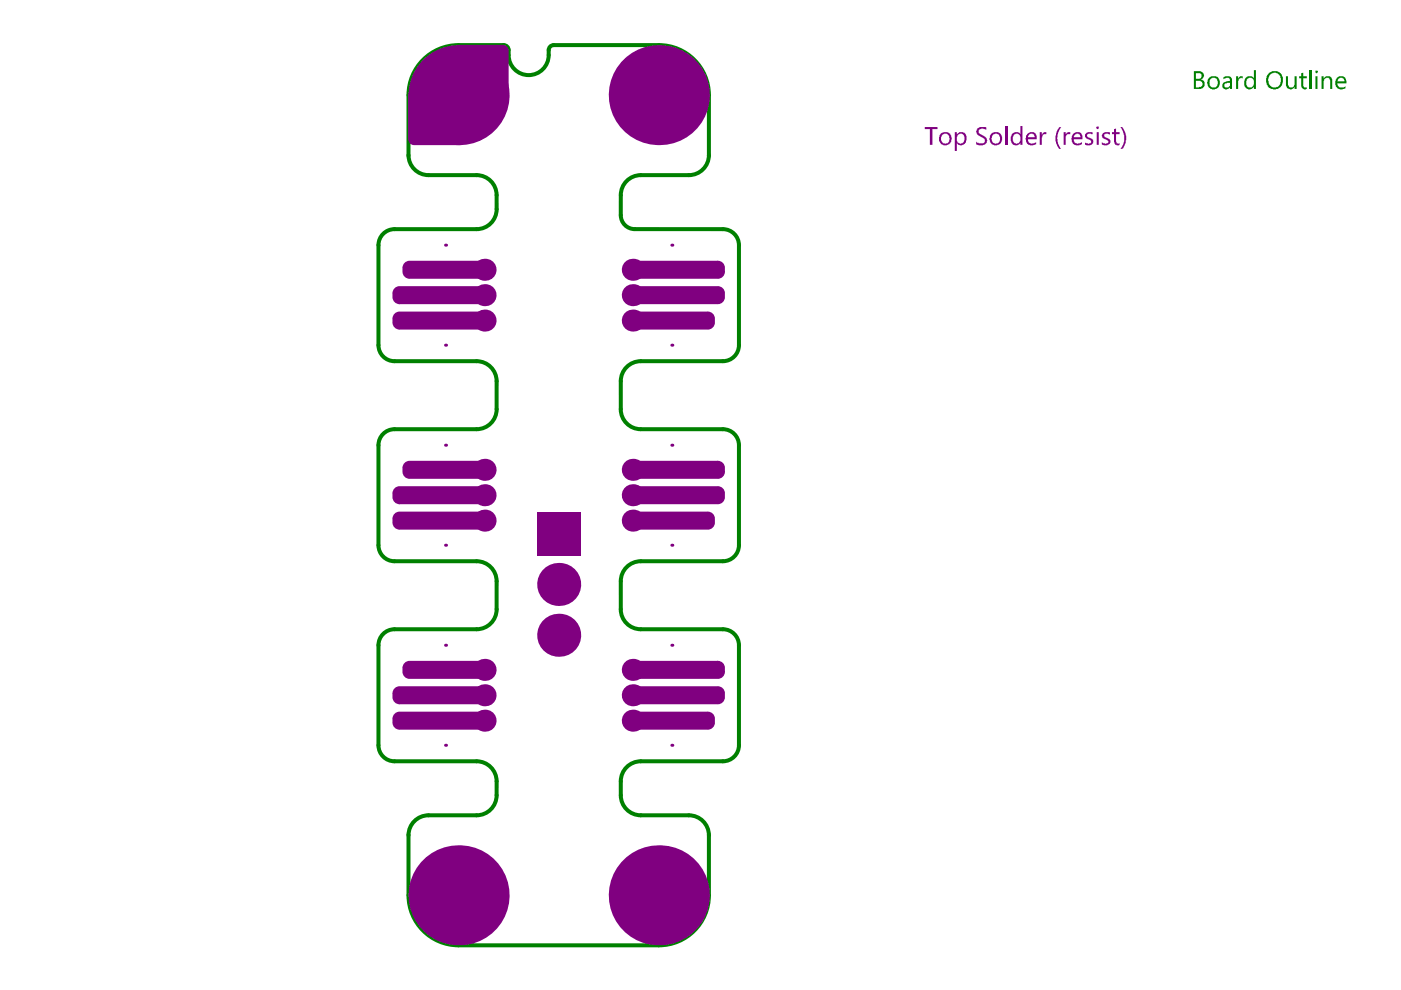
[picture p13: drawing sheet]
<svg xmlns="http://www.w3.org/2000/svg" width="297mm" height="210mm" viewBox="0 0 297 210" stroke-linecap="round" stroke-linejoin="round" font-family="sans-serif">
<g fill="none" stroke="#008000" stroke-width=".85">
<path d="M97.2 9.6h9.6M107.8 10.6v1.1M116.3 10.6v1.1M117.4 9.6h22.3M86.6 20.2v12.8M90.9 37.1h10.1M135.9 37.1h10.2M150.3 20.2v12.8M80.2 52v21.2M83.6 48.6h17.4M105.3 41.4v2.9M131.6 41.4v4.2"/>
<path d="M134.6 48.6h18.7M156.7 52v21.2M83.6 76.6h17.4M135.9 76.6h17.4M80.2 94.4v21.2M83.6 91h17.4M105.3 80.8v6M131.6 80.8v6M135.9 91h17.4M156.7 94.4v21.2M83.6 119h17.4M135.9 119h17.4"/>
<path d="M80.2 136.8v21.2M83.6 133.4h17.4M105.3 123.2v6M131.6 123.2v6M135.9 133.4h17.4M156.7 136.8v21.2M83.6 161.4h17.4M86.6 177v12.8M90.9 172.9h10.1M105.3 165.7v2.9M131.6 165.7v2.9M135.9 161.4h17.4"/>
<path d="M135.9 172.9h10.2M150.3 177v12.8M97.2 200.4h42.5"/>
</g>
<g fill="#008000">
<path d="M262.1 16.2h.4v.5l.1-.1a.6 .6 0 0 1 .9-.4l-.1 .4a.31 .31 0 0 0-.3-.1 .31 .31 0 0 0-.3 .2l-.2 .1-.1 .3v1.8h-.4z"/>
<path d="M272.6 16.2h.5v1.6a.67 .67 0 0 0 .5 .8 .67 .67 0 0 0 .8-.5l.1-1.9h.4v2.7h-.4v-.5a.98 .98 0 0 1-1.2 .5 .98 .98 0 0 1-.7-1.1z"/>
<path d="M275.9 15.5l.4-.1v.8h.8v.4h-.8v1.5a.49 .49 0 0 0 .3 .5 .49 .49 0 0 0 .5-.1v.4a.81 .81 0 0 1-1.2-.8v-1.5h-.5v-.4h.5z"/>
<path d="M253.6 15.5v1.2h.5a.6 .6 0 0 0 .7-.5 .6 .6 0 0 0-.5-.7zM253.6 17.1v1.4h.6v-.1a.58 .58 0 0 0 .8-.3l-.2-.7-.3-.3zM253.1 15.1h1.1a.9 .9 0 0 1 1 .7 .9 .9 0 0 1-.6 1v.1a.84 .84 0 0 1 .8 1.2 1.21 1.21 0 0 1-1.2 .8h-1.1z"/>
<path d="M256.6 16.8l-.1 .3a1.17 1.17 0 0 0 .5 1.4 .85 .85 0 0 0 1.2-.8 .93 .93 0 0 0-.4-1.1 .93 .93 0 0 0-1.1 .1zM256.1 16.7a1.42 1.42 0 0 1 2.1-.2 1.42 1.42 0 0 1 .1 2 1.42 1.42 0 0 1-2 0 1.71 1.71 0 0 1-.2-1.8z"/>
<path d="M259.6 17.9a.57 .57 0 0 0 .4 .6 .57 .57 0 0 0 .7-.3h.1v-.6h-.7zM259.4 16.4a1.08 1.08 0 0 1 1.1-.2 1.08 1.08 0 0 1 .7 .9v1.8h-.4v-.5a.83 .83 0 0 1-.9 .6 .83 .83 0 0 1-.7-.8v-.1a.92 .92 0 0 1 .8-.9l.8-.1v-.2a.69 .69 0 0 0-1.2-.2l-.2 .1z"/>
<path d="M264 16.6a1.19 1.19 0 0 1 1.9 0v-1.7h.4v4h-.4v-.5a1.19 1.19 0 0 1-1.6 .3 1.19 1.19 0 0 1-.5-1.5zM264.3 16.8a1.61 1.61 0 0 0 .3 1.6 .86 .86 0 0 0 1.3-.7v-.5a.84 .84 0 0 0-.7-.7 .84 .84 0 0 0-.9 .3z"/>
<path d="M269.1 16.1a1.69 1.69 0 0 0 1 2.4 1.33 1.33 0 0 0 1.5-1.5 1.34 1.34 0 0 0-.8-1.4 1.34 1.34 0 0 0-1.6 .4zM269 15.5a1.85 1.85 0 0 1 2.2-.2 1.85 1.85 0 0 1 .8 2.1 1.8 1.8 0 0 1-2.1 1.6 1.8 1.8 0 0 1-1.5-2.2l.1-.6z"/>
</g>
<path d="M277.8 14.9v4" fill="none" stroke="#008000" stroke-width=".43"/>
<g fill="#008000">
<path d="M280.2 16.2h.4v.4a1 1 0 0 1 1.1-.4 1 1 0 0 1 .8 .8v1.9h-.5v-1.7a.65 .65 0 0 0-.6-.7 .65 .65 0 0 0-.7 .6h-.1v1.8h-.4z"/>
<path d="M278.9 15a.31 .31 0 0 1 .4 0 .31 .31 0 0 1 0 .4 .31 .31 0 0 1-.4 0zM278.9 16.2h.4v2.7h-.4z"/>
<path d="M283.8 16.7l-.3 .5h1.5v-.2a.76 .76 0 0 0-1.2-.3zM283.4 16.5a1.17 1.17 0 0 1 1.4-.3 1.17 1.17 0 0 1 .7 1.2v.3h-2v.1a1.04 1.04 0 0 0 1.8 .5v.3a1.36 1.36 0 0 1-1.8 .1 1.36 1.36 0 0 1-.3-1.8z"/>
</g>
<g fill="none" stroke="#008000" stroke-width=".85">
<path d="M97.2 9.6a10.6 10.6 0 0 0-10.6 10.6M106.8 9.6a1.06 1.06 0 0 1 1 1M107.8 11.7a4.2 4.2 0 0 0 4.3 4.2 4.2 4.2 0 0 0 4.2-4.2M117.4 9.6a1.06 1.06 0 0 0-1.1 1M139.7 9.6a10.6 10.6 0 0 1 10.6 10.6M86.6 32.9a4.2 4.2 0 0 0 4.3 4.2M101 37.1a4.2 4.2 0 0 1 4.3 4.3M135.9 37.1a4.2 4.2 0 0 0-4.3 4.3M150.3 32.9a4.2 4.2 0 0 1-4.2 4.2M83.6 48.6a3.4 3.4 0 0 0-3.4 3.4M105.3 44.3a4.2 4.2 0 0 1-4.2 4.3M131.6 45.6a2.96 2.96 0 0 0 3 3"/>
<path d="M153.3 48.6a3.4 3.4 0 0 1 3.4 3.4M80.2 73.2a3.4 3.4 0 0 0 3.4 3.4M101 76.6a4.2 4.2 0 0 1 4.3 4.2M135.9 76.6a4.2 4.2 0 0 0-4.3 4.2M156.7 73.2a3.4 3.4 0 0 1-3.4 3.4M83.6 91a3.4 3.4 0 0 0-3.4 3.4M105.3 86.8a4.2 4.2 0 0 1-4.2 4.2M131.6 86.8a4.2 4.2 0 0 0 4.3 4.2M153.3 91a3.4 3.4 0 0 1 3.4 3.4M80.2 115.6a3.4 3.4 0 0 0 3.4 3.4M101 119a4.2 4.2 0 0 1 4.3 4.2M135.9 119a4.2 4.2 0 0 0-4.3 4.2"/>
<path d="M156.7 115.6a3.4 3.4 0 0 1-3.4 3.4M83.6 133.4a3.4 3.4 0 0 0-3.4 3.4M105.3 129.2a4.2 4.2 0 0 1-4.2 4.2M131.6 129.2a4.2 4.2 0 0 0 4.3 4.2M153.3 133.4a3.4 3.4 0 0 1 3.4 3.4M80.2 158a3.4 3.4 0 0 0 3.4 3.4M156.7 158a3.4 3.4 0 0 1-3.4 3.4M90.9 172.9a4.2 4.2 0 0 0-4.3 4.2M101 161.4a4.2 4.2 0 0 1 4.3 4.3M105.3 168.6a4.2 4.2 0 0 1-4.3 4.3M131.6 168.6a4.2 4.2 0 0 0 4.3 4.3M135.9 161.4a4.2 4.2 0 0 0-4.3 4.3"/>
<path d="M146.1 172.9a4.2 4.2 0 0 1 4.2 4.2M86.6 189.8a10.6 10.6 0 0 0 10.6 10.6M150.3 189.8a10.6 10.6 0 0 1-10.6 10.6"/>
</g>
<g fill="#800080">
<path d="M86.9 19.3l9.8-9.7 .6-.1h9.3a1.27 1.27 0 0 1 1.2 1.3v9.9l-.3 .8-9.3 9.1-.5 .2h-9.9a1.27 1.27 0 0 1-1.3-1.3v-9.4z"/>
<path d="M196.1 26.9h2.7v.5h-1.1v3.3h-.5v-3.3h-1.1z"/>
<path d="M207.2 27.3a2.06 2.06 0 0 1 1.9-.3v.6a1.05 1.05 0 0 0-1.6 .1 .86 .86 0 0 0 .9 1v.1a1.02 1.02 0 0 1 .8 .6 1.02 1.02 0 0 1-.2 1.1 2.07 2.07 0 0 1-2 .1v-.5a1.48 1.48 0 0 0 1.7 .1 .7 .7 0 0 0 0-.8 .7 .7 0 0 0-.7-.3v-.1a1.02 1.02 0 0 1-.8-1.5z"/>
<path d="M199.6 28.8a1.09 1.09 0 0 0 .6 1.6h.1a.89 .89 0 0 0 1.1-.9 1.13 1.13 0 0 0-.9-1.2h-.3zM199.4 28.3a1.47 1.47 0 0 1 2.3 .5v.2a1.37 1.37 0 0 1-1.4 1.8 1.37 1.37 0 0 1-1.1-2z"/>
<path d="M202.4 28h.5v.6a1.13 1.13 0 0 1 1.4-.5 1.13 1.13 0 0 1 .6 1.3 1.21 1.21 0 0 1-.6 1.2 1.21 1.21 0 0 1-1.3-.1l-.1-.1v1.6h-.5zM203 28.8l-.1 .8a.77 .77 0 0 0 .6 .8 .77 .77 0 0 0 .9-.6 .97 .97 0 0 0 0-1 .97 .97 0 0 0-.9-.5z"/>
<path d="M210.4 28.7a1.34 1.34 0 0 0 .1 1.6 .94 .94 0 0 0 1.5-.7 .92 .92 0 0 0-.3-1.1 .92 .92 0 0 0-1.2 .2zM210 28.6a1.42 1.42 0 0 1 2.4 .1 1.42 1.42 0 0 1-1.2 2.1 1.39 1.39 0 0 1-1.3-1.8z"/>
</g>
<path d="M213.3 26.7v4" fill="none" stroke="#800080" stroke-width=".43"/>
<g fill="#800080">
<path d="M220.4 28h.5v.6l.2-.3a.58 .58 0 0 1 .7-.3v.4a.79 .79 0 0 0-.9 .9v1.4h-.5z"/>
<path d="M224.4 27.2l.3-.3 .3 .1a3.9 3.9 0 0 0-.2 4.4l.2 .2h-.5l-.4-.7a4 4 0 0 1 .3-3.7z"/>
<path d="M225.5 28h.4v.6l.3-.5 .7-.1v.4a.81 .81 0 0 0-1 1v1.3h-.4z"/>
<path d="M230 28.4h.2a1.09 1.09 0 0 1 1.5-.3v.5l-.4-.2a.45 .45 0 0 0-.7 .2 .45 .45 0 0 0 .4 .6l.3 .1a.8 .8 0 0 1 .3 1.3 1.43 1.43 0 0 1-1.6 0v-.4l.7 .3 .3-.1a.38 .38 0 0 0 .3-.4 .38 .38 0 0 0-.4-.4l-.1-.1a.96 .96 0 0 1-.8-1.1z"/>
<path d="M233.8 28.2l.5-.2 1 .1v.5l-.4-.3h-.5a.47 .47 0 0 0-.2 .6 .47 .47 0 0 0 .5 .3l.1 .1a.7 .7 0 0 1 .6 .7 .7 .7 0 0 1-.6 .7v.1l-1.1-.1-.1-.5 .4 .2a.75 .75 0 0 0 1-.4l-.3-.4a1.12 1.12 0 0 1-1.1-.9z"/>
<path d="M236.2 27.4l.4-.1v.7h.8v.4h-.8v1.7h.1a.33 .33 0 0 0 .2 .3 .33 .33 0 0 0 .4 0h.1l-.1 .3a.76 .76 0 0 1-1.1-.6v-1.7h-.4v-.4h.4z"/>
<path d="M237.6 26.9a.74 .74 0 0 1 .7 .8l.2 .1a3.4 3.4 0 0 1-.5 3.7l-.4 .1 .2-.5a3.8 3.8 0 0 0-.2-4.2z"/>
<path d="M214.5 28.4a1.19 1.19 0 0 1 1.8 0v-1.7h.5v4h-.5v-.4a1.15 1.15 0 0 1-1.4 .4 1.15 1.15 0 0 1-.6-1.4zM214.9 28.6a1.36 1.36 0 0 0 .4 1.8 .82 .82 0 0 0 1-.9v-.4a.85 .85 0 0 0-1.4-.5z"/>
<path d="M218.1 28.7l-.1 .4h1.4a.66 .66 0 0 0-.5-.7 .66 .66 0 0 0-.7 .3zM217.7 28.4a1.13 1.13 0 0 1 1.4-.4 1.13 1.13 0 0 1 .7 1.2v.3h-1.8a.87 .87 0 0 0 .4 .9 .87 .87 0 0 0 1-.1l.3-.1v.4a1.65 1.65 0 0 1-2.1-.3 1.71 1.71 0 0 1 .1-1.9z"/>
<path d="M227.8 28.7l-.1 .4h1.4a.66 .66 0 0 0-.4-.6 .66 .66 0 0 0-.7 .1zM227.5 28.4a1.16 1.16 0 0 1 1.5-.3 1.16 1.16 0 0 1 .5 1.4h-1.8a.87 .87 0 0 0 .4 .9 .87 .87 0 0 0 1-.1l.3-.1v.4a1.67 1.67 0 0 1-1.9-.2l-.2-.1a1.71 1.71 0 0 1 .2-1.9z"/>
<path d="M232.4 27.1a.3 .3 0 0 1 .6 0 .3 .3 0 0 1-.6 0zM232.5 28h.5v2.7h-.5z"/>
<path d="M152.2 63h1.5zM152.2 63h1.5a1.49 1.49 0 0 1-1.5 1.5z"/>
<path d="M152.2 60.7v1.5zM152.2 60.7a1.49 1.49 0 0 1 1.5 1.5h-1.5z"/>
<path d="M133.3 62.2h1.5zM133.6 61.3l.7-.6h.5v1.5h-1.5z"/>
<path d="M134.8 63v1.5zM133.3 63h1.5v1.5a1.49 1.49 0 0 1-1.5-1.5z"/>
<path d="M152.2 57.6h1.5zM152.2 57.6h1.5a1.49 1.49 0 0 1-1.5 1.5z"/>
<path d="M152.2 55.3v1.5zM152.2 55.3a1.49 1.49 0 0 1 1.5 1.5h-1.5z"/>
<path d="M133.3 56.8h1.5zM133.6 55.9l.7-.5 .5-.1v1.5h-1.5z"/>
<path d="M134.8 57.6v1.5zM133.3 57.6h1.5v1.5a1.49 1.49 0 0 1-1.5-1.5z"/>
<path d="M152.2 105.4h1.5zM152.2 105.4h1.5a1.49 1.49 0 0 1-1.5 1.5z"/>
<path d="M152.2 103.1v1.5zM152.2 103.1a1.49 1.49 0 0 1 1.5 1.5h-1.5z"/>
<path d="M133.3 104.6h1.5zM133.6 103.7l.7-.5 .5-.1v1.5h-1.5z"/>
<path d="M134.8 105.4v1.5zM133.3 105.4h1.5v1.5a1.49 1.49 0 0 1-1.5-1.5z"/>
<path d="M152.2 100h1.5zM152.2 100h1.5a1.49 1.49 0 0 1-1.5 1.5z"/>
<path d="M152.2 97.7v1.5zM152.2 97.7a1.49 1.49 0 0 1 1.5 1.5h-1.5z"/>
<path d="M133.3 99.2h1.5zM133.6 98.3l.7-.5 .5-.1v1.5h-1.5z"/>
<path d="M134.8 100v1.5zM133.3 100h1.5v1.5a1.49 1.49 0 0 1-1.5-1.5z"/>
<path d="M83.2 104.6h1.5zM83.5 103.7l.7-.5 .5-.1v1.5h-1.5z"/>
<path d="M84.7 105.4v1.5zM83.2 105.4h1.5v1.5a1.49 1.49 0 0 1-1.5-1.5z"/>
<path d="M102.1 105.4h1.5zM102.1 105.4h1.5a1.49 1.49 0 0 1-1.5 1.5z"/>
<path d="M102.1 103.1v1.5zM102.1 103.1a1.49 1.49 0 0 1 1.5 1.5h-1.5z"/>
<path d="M83.2 110h1.5zM83.5 109.1l.7-.5 .5-.1v1.5h-1.5z"/>
<path d="M84.7 110.8v1.5zM83.2 110.8h1.5v1.5a1.49 1.49 0 0 1-1.5-1.5z"/>
<path d="M102.1 110.8h1.5zM102.1 110.8h1.5a1.49 1.49 0 0 1-1.5 1.5z"/>
<path d="M102.1 108.5v1.5zM102.1 108.5a1.49 1.49 0 0 1 1.5 1.5h-1.5z"/>
<path d="M152.2 147.8h1.5zM152.2 147.8h1.5a1.49 1.49 0 0 1-1.5 1.5z"/>
<path d="M152.2 145.5v1.5zM152.2 145.5a1.49 1.49 0 0 1 1.5 1.5h-1.5z"/>
<path d="M133.3 147h1.5zM133.6 146.1l.7-.5 .5-.1v1.5h-1.5z"/>
<path d="M134.8 147.8v1.5zM133.3 147.8h1.5v1.5a1.49 1.49 0 0 1-1.5-1.5z"/>
<path d="M152.2 142.4h1.5zM152.2 142.4h1.5a1.49 1.49 0 0 1-1.5 1.5z"/>
<path d="M152.2 140.1v1.5zM152.2 140.1a1.49 1.49 0 0 1 1.5 1.5h-1.5z"/>
<path d="M133.3 141.6h1.5zM133.6 140.7l.7-.5 .5-.1v1.5h-1.5z"/>
<path d="M134.8 142.4v1.5zM133.3 142.4h1.5v1.5a1.49 1.49 0 0 1-1.5-1.5z"/>
<path d="M83.2 62.2h1.5zM83.5 61.3l.7-.6h.5v1.5h-1.5z"/>
<path d="M84.7 63v1.5zM83.2 63h1.5v1.5a1.49 1.49 0 0 1-1.5-1.5z"/>
<path d="M102.1 63h1.5zM102.1 63h1.5a1.49 1.49 0 0 1-1.5 1.5z"/>
<path d="M102.1 60.7v1.5zM102.1 60.7a1.49 1.49 0 0 1 1.5 1.5h-1.5z"/>
<path d="M83.2 67.5h1.5zM83.5 66.7l.7-.6h.5v1.4h-1.5z"/>
<path d="M84.7 68.4v1.5zM83.2 68.4h1.5v1.5a1.49 1.49 0 0 1-1.5-1.5z"/>
<path d="M102.1 68.4h1.5zM102.1 68.4h1.5a1.49 1.49 0 0 1-1.5 1.5z"/>
<path d="M102.1 66.1v1.4zM102.1 66.1a1.49 1.49 0 0 1 1.5 1.4h-1.5z"/>
<path d="M150.1 68.4h1.5zM150.1 68.4h1.5a1.49 1.49 0 0 1-1.5 1.5z"/>
<path d="M150.1 66.1v1.4zM150.1 66.1a1.49 1.49 0 0 1 1.5 1.4h-1.5z"/>
<path d="M133.3 67.5h1.5zM133.6 66.7l.7-.6h.5v1.4h-1.5z"/>
<path d="M134.8 68.4v1.5zM133.3 68.4h1.5v1.5a1.49 1.49 0 0 1-1.5-1.5z"/>
<path d="M85.3 141.6h1.5zM85.6 140.7l.8-.5 .4-.1v1.5h-1.5z"/>
<path d="M86.8 142.4v1.5zM85.3 142.4h1.5v1.5a1.49 1.49 0 0 1-1.5-1.5z"/>
<path d="M102.1 142.4h1.5zM102.1 142.4h1.5a1.49 1.49 0 0 1-1.5 1.5z"/>
<path d="M102.1 140.1v1.5zM102.1 140.1a1.49 1.49 0 0 1 1.5 1.5h-1.5z"/>
<path d="M83.2 152.4h1.5zM83.5 151.5l.7-.5 .5-.1v1.5h-1.5z"/>
<path d="M84.7 153.2v1.5zM83.2 153.2h1.5v1.5a1.49 1.49 0 0 1-1.5-1.5z"/>
<path d="M102.1 153.2h1.5zM102.1 153.2h1.5a1.49 1.49 0 0 1-1.5 1.5z"/>
<path d="M102.1 150.9v1.5zM102.1 150.9a1.49 1.49 0 0 1 1.5 1.5h-1.5z"/>
<path d="M83.2 147h1.5zM83.5 146.1l.7-.5 .5-.1v1.5h-1.5z"/>
<path d="M84.7 147.8v1.5zM83.2 147.8h1.5v1.5a1.49 1.49 0 0 1-1.5-1.5z"/>
<path d="M102.1 147.8h1.5zM102.1 147.8h1.5a1.49 1.49 0 0 1-1.5 1.5z"/>
<path d="M102.1 145.5v1.5zM102.1 145.5a1.49 1.49 0 0 1 1.5 1.5h-1.5z"/>
<path d="M150.1 110.8h1.5zM150.1 110.8h1.5a1.49 1.49 0 0 1-1.5 1.5z"/>
<path d="M150.1 108.5v1.5zM150.1 108.5a1.49 1.49 0 0 1 1.5 1.5h-1.5z"/>
<path d="M133.3 110h1.5zM133.6 109.1l.7-.5 .5-.1v1.5h-1.5z"/>
<path d="M134.8 110.8v1.5zM133.3 110.8h1.5v1.5a1.49 1.49 0 0 1-1.5-1.5z"/>
<path d="M85.3 99.2h1.5zM85.6 98.3l.8-.5 .4-.1v1.5h-1.5z"/>
<path d="M86.8 100v1.5zM85.3 100h1.5v1.5a1.49 1.49 0 0 1-1.5-1.5z"/>
<path d="M102.1 100h1.5zM102.1 100h1.5a1.49 1.49 0 0 1-1.5 1.5z"/>
<path d="M102.1 97.7v1.5zM102.1 97.7a1.49 1.49 0 0 1 1.5 1.5h-1.5z"/>
<path d="M150.1 153.2h1.5zM150.1 153.2h1.5a1.49 1.49 0 0 1-1.5 1.5z"/>
<path d="M150.1 150.9v1.5zM150.1 150.9a1.49 1.49 0 0 1 1.5 1.5h-1.5z"/>
<path d="M133.3 152.4h1.5zM133.6 151.5l.7-.5 .5-.1v1.5h-1.5z"/>
<path d="M134.8 153.2v1.5zM133.3 153.2h1.5v1.5a1.49 1.49 0 0 1-1.5-1.5z"/>
<path d="M85.3 56.8h1.5zM85.6 55.9l.8-.5 .4-.1v1.5h-1.5z"/>
<path d="M86.8 57.6v1.5zM85.3 57.6h1.5v1.5a1.49 1.49 0 0 1-1.5-1.5z"/>
<path d="M102.1 57.6h1.5zM102.1 57.6h1.5a1.49 1.49 0 0 1-1.5 1.5z"/>
<path d="M102.1 55.3v1.5zM102.1 55.3a1.49 1.49 0 0 1 1.5 1.5h-1.5z"/>
<circle cx="134.2" cy="105" r="2.33"/>
<circle cx="102.7" cy="105" r="2.33"/>
<circle cx="94.5" cy="94.4" r=".32"/>
<circle cx="94.5" cy="73.2" r=".32"/>
<circle cx="102.7" cy="68" r="2.33"/>
<circle cx="102.7" cy="99.6" r="2.33"/>
<circle cx="134.2" cy="99.6" r="2.33"/>
<circle cx="134.2" cy="68" r="2.33"/>
<circle cx="142.4" cy="136.8" r=".32"/>
<circle cx="134.2" cy="110.4" r="2.33"/>
<circle cx="142.4" cy="115.6" r=".32"/>
<circle cx="134.2" cy="142" r="2.33"/>
<circle cx="102.7" cy="57.2" r="2.33"/>
<circle cx="139.7" cy="20.2" r="10.6"/>
<circle cx="134.2" cy="62.6" r="2.33"/>
<circle cx="97.2" cy="20.2" r="10.6"/>
<circle cx="102.7" cy="62.6" r="2.33"/>
<circle cx="142.4" cy="52" r=".32"/>
<circle cx="134.2" cy="57.2" r="2.33"/>
<circle cx="94.5" cy="52" r=".32"/>
<circle cx="102.7" cy="142" r="2.33"/>
<circle cx="118.5" cy="123.9" r="4.6"/>
<circle cx="102.7" cy="110.4" r="2.33"/>
<circle cx="94.5" cy="115.6" r=".32"/>
<circle cx="94.5" cy="136.8" r=".32"/>
<circle cx="142.4" cy="73.2" r=".32"/>
<circle cx="94.5" cy="158" r=".32"/>
<circle cx="102.7" cy="152.8" r="2.33"/>
<circle cx="102.7" cy="147.4" r="2.33"/>
<circle cx="142.4" cy="94.4" r=".32"/>
<circle cx="118.5" cy="134.7" r="4.6"/>
<circle cx="97.2" cy="189.8" r="10.6"/>
<circle cx="139.7" cy="189.8" r="10.6"/>
<circle cx="142.4" cy="158" r=".32"/>
<circle cx="134.2" cy="152.8" r="2.33"/>
<circle cx="134.2" cy="147.4" r="2.33"/>
</g>
<g fill="#800080">
<path d="M113.9 108.6h9.1v9.1h-9.1z" fill-rule="evenodd"/>
<path d="M133.3 62.2l1.5-1.5h17.4l1.5 1.5v.8l-1.5 1.5h-17.4l-1.5-1.5z" fill-rule="evenodd"/>
<path d="M133.3 56.8l1.5-1.5h17.4l1.5 1.5v.8l-1.5 1.5h-17.4l-1.5-1.5z" fill-rule="evenodd"/>
<path d="M133.3 104.6l1.5-1.5h17.4l1.5 1.5v.8l-1.5 1.5h-17.4l-1.5-1.5z" fill-rule="evenodd"/>
<path d="M133.3 99.2l1.5-1.5h17.4l1.5 1.5v.8l-1.5 1.5h-17.4l-1.5-1.5z" fill-rule="evenodd"/>
<path d="M83.2 104.6l1.5-1.5h17.4l1.5 1.5v.8l-1.5 1.5h-17.4l-1.5-1.5z" fill-rule="evenodd"/>
<path d="M83.2 110l1.5-1.5h17.4l1.5 1.5v.8l-1.5 1.5h-17.4l-1.5-1.5z" fill-rule="evenodd"/>
<path d="M133.3 147l1.5-1.5h17.4l1.5 1.5v.8l-1.5 1.5h-17.4l-1.5-1.5z" fill-rule="evenodd"/>
<path d="M133.3 141.6l1.5-1.5h17.4l1.5 1.5v.8l-1.5 1.5h-17.4l-1.5-1.5z" fill-rule="evenodd"/>
<path d="M83.2 62.2l1.5-1.5h17.4l1.5 1.5v.8l-1.5 1.5h-17.4l-1.5-1.5z" fill-rule="evenodd"/>
<path d="M83.2 67.5l1.5-1.4h17.4l1.5 1.4v.9l-1.5 1.5h-17.4l-1.5-1.5z" fill-rule="evenodd"/>
<path d="M133.3 67.5l1.5-1.4h15.3l1.5 1.4v.9l-1.5 1.5h-15.3l-1.5-1.5z" fill-rule="evenodd"/>
<path d="M85.3 141.6l1.5-1.5h15.3l1.5 1.5v.8l-1.5 1.5h-15.3l-1.5-1.5z" fill-rule="evenodd"/>
<path d="M83.2 152.4l1.5-1.5h17.4l1.5 1.5v.8l-1.5 1.5h-17.4l-1.5-1.5z" fill-rule="evenodd"/>
<path d="M83.2 147l1.5-1.5h17.4l1.5 1.5v.8l-1.5 1.5h-17.4l-1.5-1.5z" fill-rule="evenodd"/>
<path d="M133.3 110l1.5-1.5h15.3l1.5 1.5v.8l-1.5 1.5h-15.3l-1.5-1.5z" fill-rule="evenodd"/>
<path d="M85.3 99.2l1.5-1.5h15.3l1.5 1.5v.8l-1.5 1.5h-15.3l-1.5-1.5z" fill-rule="evenodd"/>
<path d="M133.3 152.4l1.5-1.5h15.3l1.5 1.5v.8l-1.5 1.5h-15.3l-1.5-1.5z" fill-rule="evenodd"/>
<path d="M85.3 56.8l1.5-1.5h15.3l1.5 1.5v.8l-1.5 1.5h-15.3l-1.5-1.5z" fill-rule="evenodd"/>
</g>
</svg>
